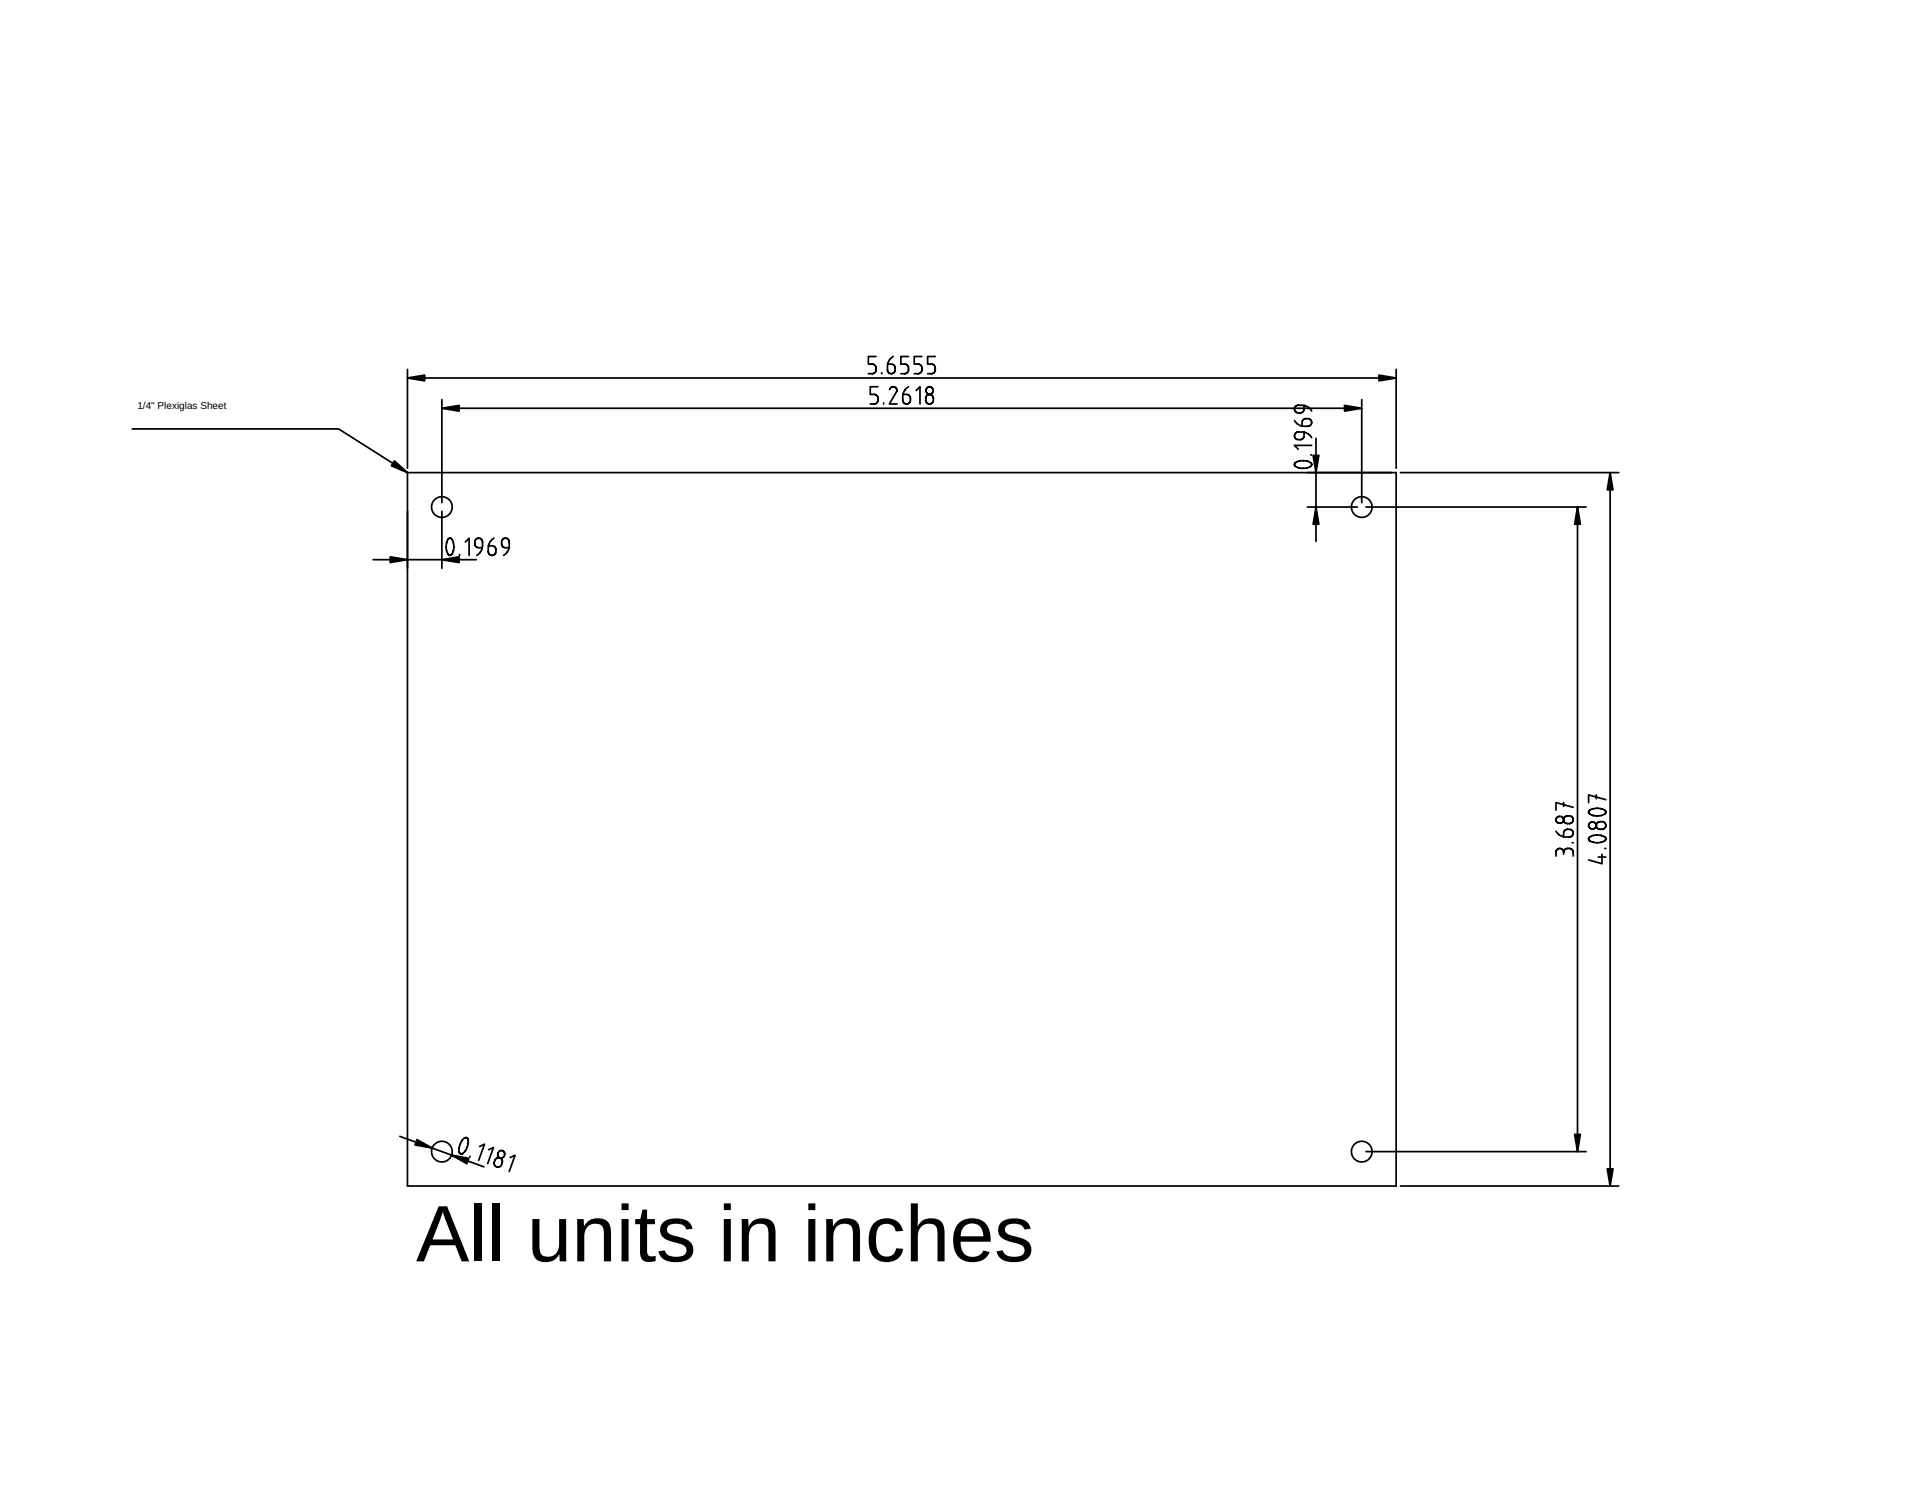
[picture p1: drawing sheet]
<svg xmlns="http://www.w3.org/2000/svg" width="279mm" height="216mm" viewBox="0 0 279 216" stroke-linecap="round" stroke-linejoin="round" font-family="sans-serif">
<defs><g id="words">
<text font-size="11.6" x="60.4" y="183.3">All units in inches</text>
<text font-size="1.5" x="20" y="59.5">1/4&quot; Plexiglas Sheet</text>
</g></defs>
<g fill="none" stroke="#000" stroke-width=".25">
<path d="M59.2 53.7v14.3M59.2 54.9h143.7M64.2 59.3h133.7M64.2 58.1v14.9M127.3 51.8h-1.1v1.1h.5a.56 .56 0 0 1 .6 .6v.2a.56 .56 0 0 1-.6 .6h-.5M127.6 56.2h-1.2v1.1h.6a.56 .56 0 0 1 .6 .6v.2a.56 .56 0 0 1-.6 .6h-.6M128.1 54.2v.1M128.4 58.6v.1M129.2 56.6a.54 .54 0 0 1 .7-.4 .54 .54 0 0 1 .4 .6l-1.1 1.9h1.1M129.8 51.8a1.67 1.67 0 0 0-.9 1.4v.5a.56 .56 0 0 0 .6 .6 .56 .56 0 0 0 .6-.6v-.2a.56 .56 0 0 0-.6-.6h-.5M132 51.8h-1.1v1.1h.5a.56 .56 0 0 1 .6 .6v.2a.56 .56 0 0 1-.6 .6h-.5M132 56.2a1.67 1.67 0 0 0-.8 1.4v.5a.56 .56 0 0 0 .5 .6 .56 .56 0 0 0 .6-.6v-.2a.56 .56 0 0 0-.6-.6h-.5"/>
<path d="M133.1 56.7l.6-.5v2.5M133.9 51.8h-1.1v1.1h.6a.56 .56 0 0 1 .5 .6v.2a.56 .56 0 0 1-.5 .6h-.6M134.7 57.5a.56 .56 0 0 1 .6-.2 .56 .56 0 0 1 .3 .6v.2a.56 .56 0 0 1-.5 .6 .56 .56 0 0 1-.6-.6v-.3zM135.9 51.8h-1.1v1.1h.5a.56 .56 0 0 1 .6 .6v.2a.56 .56 0 0 1-.6 .6h-.5M189.5 58.9v.5a.56 .56 0 0 1-.6 .6h-.3a.56 .56 0 0 1-.5-.6 .56 .56 0 0 1 .5-.5h.9a1.67 1.67 0 0 1 1.1 .8M197.9 58.1v14.9M202.9 53.7v14.3M19.2 62.3h30l10 6.4M59.2 68.7h143.7v103.6h-143.7zM64.2 74.3v8.3M65.1 78.3a1.77 1.77 0 0 0 .2 2.4l.3-.1M65.1 78.3l.4-.1a1.23 1.23 0 0 1 .4 1.4v.5l-.3 .5"/>
<path d="M65.1 78.3h.1M67.6 78.7l.6-.5v2.5M70.1 79.6h-.6a.56 .56 0 0 1-.5-.6v-.3a.56 .56 0 0 1 .5-.5 .56 .56 0 0 1 .6 .5v.9a1.67 1.67 0 0 1-.8 1.1M71.8 78.2a1.67 1.67 0 0 0-.9 1.4v.5a.56 .56 0 0 0 .6 .6 .56 .56 0 0 0 .5-.6v-.2a.56 .56 0 0 0-.5-.6h-.5M74 79.6h-.6a.56 .56 0 0 1-.5-.6v-.3a.56 .56 0 0 1 .5-.5 .56 .56 0 0 1 .6 .5v.9a1.67 1.67 0 0 1-.8 1.1M188.1 61.1a1.67 1.67 0 0 0 1.4 .8h.5a.56 .56 0 0 0 .6-.5 .56 .56 0 0 0-.6-.6h-.3a.56 .56 0 0 0-.5 .6v.5M188.2 67.3a1.85 1.85 0 0 1 2.4 .1v.2a1.81 1.81 0 0 1-2.5-.1zM189.5 62.8v.5a.56 .56 0 0 1-.6 .6h-.3a.56 .56 0 0 1-.5-.6 .56 .56 0 0 1 .5-.5h.9a1.67 1.67 0 0 1 1.1 .8M190 73.7h7.2M190.4 66.1h.2M190.4 67.2h.1M190.6 64.7h-2.5l.5 .6"/>
<path d="M191.2 63.7v15M198.5 73.7h32M203.5 68.7h31.7M229.2 73.7v93.6M233.9 68.7v103.6M54.2 81.3h15M65.6 80.6h.1M66.8 80.6v.1M227.2 116.6v.6M227.4 118.7l.2-.1 .4-.1a.56 .56 0 0 1 .6 .6 .56 .56 0 0 1-.6 .6h-.3a.56 .56 0 0 1-.5-.4 .56 .56 0 0 1 .2-.6zM228.6 117.3l-2.5-.7v1.1M230.9 117.8a1.74 1.74 0 0 1 2.4 .2v.1a1.84 1.84 0 0 1-2.5-.1z"/>
<path d="M230.9 118.2h.1M231.9 115.5v.5M232.1 119.5l.3-.1h.4a.56 .56 0 0 1 .5 .5 .56 .56 0 0 1-.5 .6h-.3a.56 .56 0 0 1-.5-.4 .56 .56 0 0 1 .1-.6zM233.3 116.2l-2.5-.7v1.1M226.1 120.8a1.67 1.67 0 0 0 1.4 .8h.5a.56 .56 0 0 0 .6-.6 .56 .56 0 0 0-.6-.5h-.3a.56 .56 0 0 0-.5 .5v.6M227.2 123.8a.56 .56 0 0 0-.6-.5 .56 .56 0 0 0-.5 .5v.6M227.2 123.8a.56 .56 0 0 1 .5-.5h.3a.56 .56 0 0 1 .6 .5v.6M227.2 123.8v.3M228.4 122.4h.2M230.9 121.7a1.74 1.74 0 0 1 2.4 .2v.1a1.84 1.84 0 0 1-2.5-.1zM230.9 122.1h.1M232.2 124.5h1.1"/>
<path d="M232.8 124.1v1.4l-2-.6M233.2 123.3h.1M58.1 165.1l12.2 4.4M67.3 165.5l.3-.2h.3a1.81 1.81 0 0 1-.9 2.4l-.1-.1a1.23 1.23 0 0 1 0-1.5zM68.3 168l-.1 .1M69.7 166.6l.7-.4-.9 2.4M71 167l.7-.3-.8 2.4M72 168.4a.56 .56 0 0 1 .7-.1 .56 .56 0 0 1 .3 .6l-.1 .3a.56 .56 0 0 1-.7 .3 .56 .56 0 0 1-.4-.7zM74.1 168.2l.7-.4-.8 2.4M198.5 167.3h32M203.5 172.3h31.7"/>
<circle cx="135.1" cy="56.8" r=".53"/>
<circle cx="64.2" cy="73.7" r="1.5"/>
<circle cx="197.9" cy="73.7" r="1.5"/>
<circle cx="226.7" cy="119.1" r=".53"/>
<circle cx="231.4" cy="119.9" r=".53"/>
<circle cx="64.2" cy="167.3" r="1.5"/>
<circle cx="72.8" cy="167.7" r=".53"/>
<circle cx="197.9" cy="167.3" r="1.5"/>
</g>
<g fill="#000">
<path d="M59.2 54.9l2.5-.4v.8zM64.2 59.3l2.5-.4v.8zM195.4 58.9l2.5 .4-2.5 .4zM200.4 54.5l2.5 .4-2.5 .4zM57.3 67l1.9 1.7-2.3-1zM191.2 73.7l.4 2.5h-.8zM190.8 66.2h.8l-.4 2.5zM229.2 73.7l.4 2.5h-.8zM233.9 68.7l.5 2.5h-.9zM56.7 80.9l2.5 .4-2.5 .4zM64.2 81.3l2.5-.4v.8zM60.6 165.6l2.2 1.2-2.5-.5z"/>
<path d="M65.6 167.8l2.5 .5-.3 .8zM228.8 164.8h.8l-.4 2.5zM233.5 169.8h.9l-.5 2.5z"/>
</g>
<g fill="#000" stroke="#000" stroke-width=".25">
<path d="M59.2 54.9l2.5-.4v.8zM64.2 59.3l2.5-.4v.8zM195.4 58.9l2.5 .4-2.5 .4zM200.4 54.5l2.5 .4-2.5 .4zM57.3 67l1.9 1.7-2.3-1zM191.2 73.7l.4 2.5h-.8zM190.8 66.2h.8l-.4 2.5zM229.2 73.7l.4 2.5h-.8zM233.9 68.7l.5 2.5h-.9zM56.7 80.9l2.5 .4-2.5 .4zM64.2 81.3l2.5-.4v.8zM60.6 165.6l2.2 1.2-2.5-.5z"/>
<path d="M65.6 167.8l2.5 .5-.3 .8zM228.8 164.8h.8l-.4 2.5zM233.5 169.8h.9l-.5 2.5z"/>
</g>
<use href="#words"/>
</svg>
